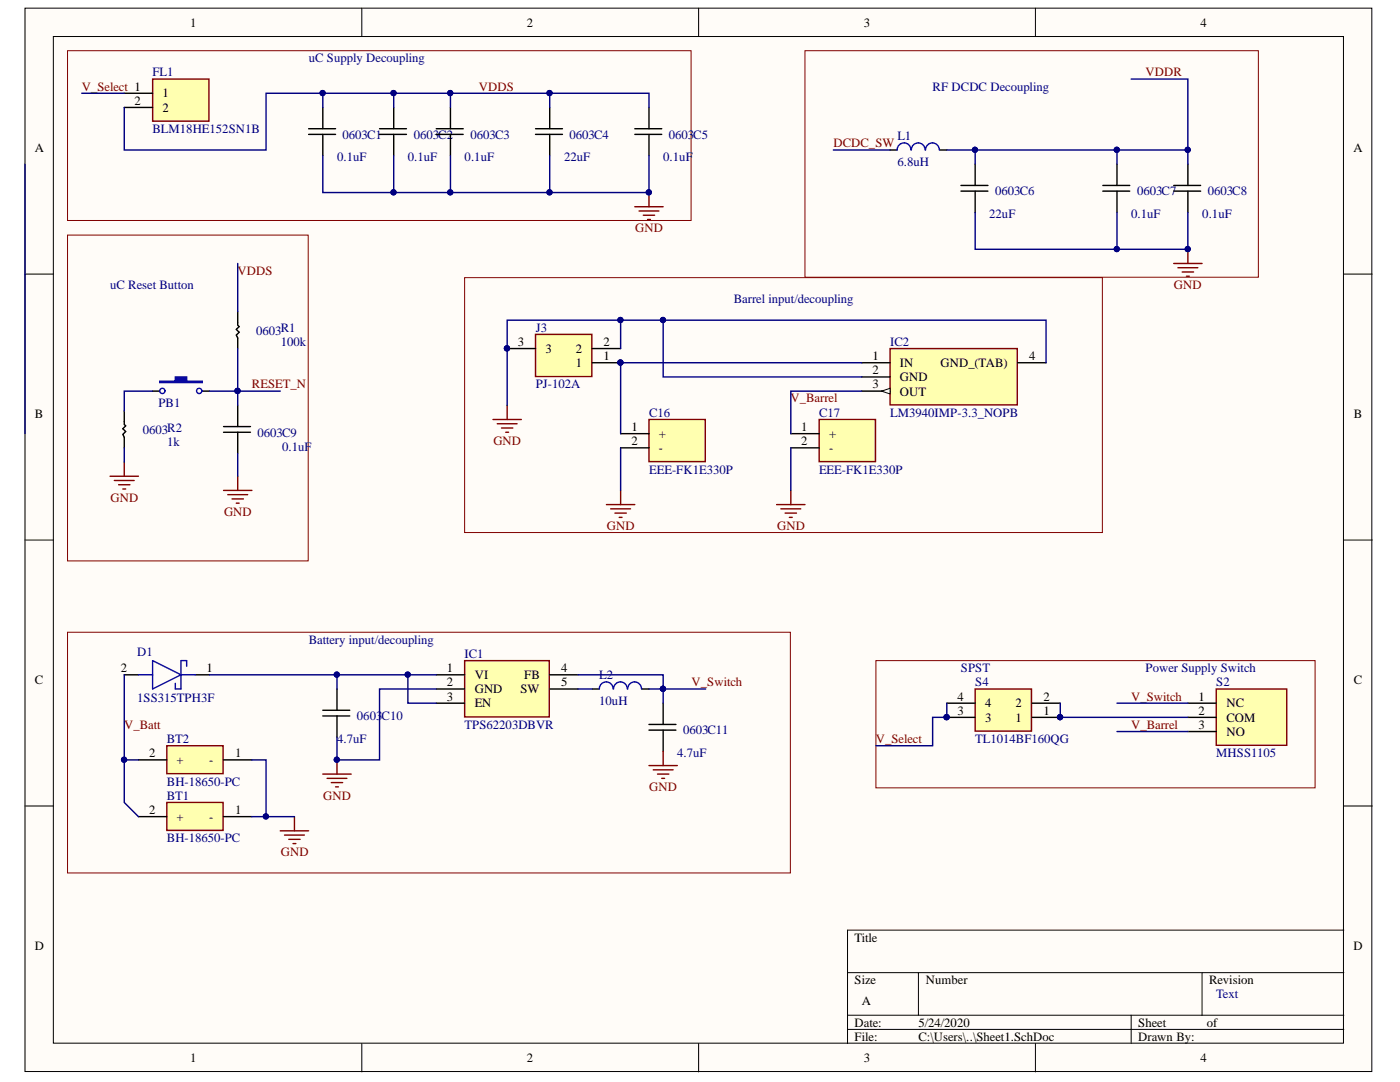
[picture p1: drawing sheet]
<svg xmlns="http://www.w3.org/2000/svg" width="279mm" height="216mm" viewBox="0 0 279 216" stroke-linecap="round" stroke-linejoin="round" font-family="sans-serif">
<defs><g id="words">
<g font-size="2.5">
<text x="37.9" y="5.3">1</text>
<text x="105.1" y="5.3">2</text>
<text x="172.4" y="5.3">3</text>
<text x="239.6" y="5.3">4</text>
<text x="26.9" y="20.9">2</text>
<text x="32.5" y="19.4">1</text>
<text x="32.5" y="22.3">2</text>
<text x="6.9" y="30.4">A</text>
<text x="270.1" y="30.4">A</text>
<text x="103.4" y="69">3</text>
<text x="108.9" y="70.4">3</text>
<text x="114.9" y="70.4">2</text>
<text x="120.4" y="71.8">1</text>
<text x="120.4" y="69">2</text>
<text x="174.1" y="71.8">1</text>
<text x="205.4" y="71.8">4</text>
<text x="114.9" y="73.3">1</text>
<text x="174.1" y="74.6">2</text>
<text x="174.1" y="77.5">3</text>
<text x="179.6" y="73.3">IN</text>
<text x="179.6" y="76.1">GND</text>
<text x="187.7" y="73.3">GND_(TAB)</text>
<text x="6.9" y="83.5">B</text>
<text x="179.6" y="78.9">OUT</text>
<text x="270.2" y="83.5">B</text>
<text x="126" y="86">1</text>
<text x="126" y="88.8">2</text>
<text x="131.5" y="87.4">+</text>
<text x="159.9" y="86">1</text>
<text x="159.9" y="88.8">2</text>
<text x="165.5" y="87.4">+</text>
<text x="131.5" y="90.3">-</text>
<text x="165.5" y="90.3">-</text>
<text x="6.9" y="136.6">C</text>
<text x="24.1" y="134.1">2</text>
<text x="41.2" y="134.1">1</text>
<text x="89.2" y="134.1">1</text>
<text x="89.2" y="136.9">2</text>
<text x="94.7" y="135.5">VI</text>
<text x="104.6" y="135.5">FB</text>
<text x="112" y="134.1">4</text>
<text x="112" y="136.9">5</text>
<text x="270.2" y="136.6">C</text>
<text x="89.2" y="139.8">3</text>
<text x="94.7" y="138.3">GND</text>
<text x="94.7" y="141.1">EN</text>
<text x="103.9" y="138.3">SW</text>
<text x="191.1" y="142.6">3</text>
<text x="191.1" y="139.8">4</text>
<text x="196.6" y="141.1">4</text>
<text x="202.7" y="141.1">2</text>
<text x="208.2" y="142.6">1</text>
<text x="208.2" y="139.8">2</text>
<text x="239.2" y="139.8">1</text>
<text x="239.2" y="142.6">2</text>
<text x="244.8" y="141.1">NC</text>
<text x="196.6" y="144">3</text>
<text x="202.7" y="144">1</text>
<text x="239.2" y="145.4">3</text>
<text x="244.8" y="144">COM</text>
<text x="244.8" y="146.8">NO</text>
<text x="29.7" y="151.1">2</text>
<text x="35.2" y="152.5">+</text>
<text x="41.7" y="152.5">-</text>
<text x="46.9" y="151.1">1</text>
<text x="29.7" y="162.4">2</text>
<text x="35.2" y="163.8">+</text>
<text x="41.7" y="163.8">-</text>
<text x="46.9" y="162.4">1</text>
<text x="6.9" y="189.6">D</text>
<text x="170.5" y="187.9">Title</text>
<text x="270.1" y="189.6">D</text>
<text x="170.5" y="196.4">Size</text>
<text x="184.7" y="196.4">Number</text>
<text x="241.3" y="196.4">Revision</text>
<text x="172" y="200.6">A</text>
<text x="170.5" y="204.9">Date:</text>
<text x="170.5" y="207.6">File:</text>
<text x="183.3" y="204.9">5/24/2020</text>
<text x="183.3" y="207.6">C:\Users\..\Sheet1.SchDoc</text>
<text x="227.2" y="204.9">Sheet</text>
<text x="227.2" y="207.6">Drawn By:</text>
<text x="240.8" y="204.9">of</text>
<text x="37.9" y="212">1</text>
<text x="105.1" y="212">2</text>
<text x="172.4" y="212">3</text>
<text x="239.6" y="212">4</text>
</g>
<g font-size="2.5" fill="#000080">
<text x="30.4" y="15.2">FL1</text>
<text x="61.6" y="12.4">uC Supply Decoupling</text>
<text x="186.1" y="18.1">RF DCDC Decoupling</text>
<text x="30.4" y="26.5">BLM18HE152SN1B</text>
<text x="68.4" y="27.6">0603C1</text>
<text x="82.6" y="27.6">0603C2</text>
<text x="93.9" y="27.6">0603C3</text>
<text x="113.7" y="27.6">0603C4</text>
<text x="133.4" y="27.6">0603</text>
<text x="138.3" y="27.6">C5</text>
<text x="179.1" y="28">L1</text>
<text x="67.3" y="32.2">0.1uF</text>
<text x="81.4" y="32.2">0.1uF</text>
<text x="92.7" y="32.2">0.1uF</text>
<text x="112.6" y="32.2">22uF</text>
<text x="132.3" y="32.2">0.1uF</text>
<text x="179.1" y="33">6.8uH</text>
<text x="198.6" y="39">0603C6</text>
<text x="226.9" y="39">0603C7</text>
<text x="241" y="39">0603C8</text>
<text x="197.4" y="43.5">22uF</text>
<text x="225.7" y="43.5">0.1uF</text>
<text x="239.9" y="43.5">0.1uF</text>
<text x="22" y="57.6">uC Reset Button</text>
<text x="146.5" y="60.5">Barrel input/decoupling</text>
<text x="51.1" y="66.8">0603R1</text>
<text x="56" y="69.1">100k</text>
<text x="106.9" y="66.2">J3</text>
<text x="177.6" y="69">IC2</text>
<text x="106.9" y="77.5">PJ-102A</text>
<text x="31.6" y="81.1">PB1</text>
<text x="129.6" y="83.2">C16</text>
<text x="163.4" y="83.2">C17</text>
<text x="177.6" y="83.2">LM3940IMP-3.3_NOPB</text>
<text x="28.5" y="86.5">0603R2</text>
<text x="33.4" y="89">1k</text>
<text x="51.4" y="87.1">0603C9</text>
<text x="56.3" y="89.9">0.1uF</text>
<text x="129.6" y="94.5">EEE-FK1E330P</text>
<text x="163.4" y="94.5">EEE-FK1E330P</text>
<text x="27.4" y="131">D1</text>
<text x="61.6" y="128.5">Battery input/decoupling</text>
<text x="92.7" y="131.2">IC1</text>
<text x="119.6" y="135.5">L2</text>
<text x="191.8" y="134.1">SPST</text>
<text x="194.6" y="136.9">S4</text>
<text x="228.6" y="134.1">Power Supply Switch</text>
<text x="242.7" y="136.9">S2</text>
<text x="27.4" y="140">1SS315TPH3F</text>
<text x="71.2" y="143.8">0603</text>
<text x="76.1" y="143.8">C10</text>
<text x="119.6" y="140.6">10uH</text>
<text x="33.3" y="148.2">BT2</text>
<text x="67.3" y="148.2">4.7uF</text>
<text x="92.7" y="145.4">TPS62203DBVR</text>
<text x="136.3" y="146.5">0603C11</text>
<text x="194.6" y="148.2">TL1014BF160QG</text>
<text x="135.1" y="151.1">4.7uF</text>
<text x="242.7" y="151.1">MHSS1105</text>
<text x="33.3" y="159.6">BT1</text>
<text x="33.3" y="156.8">BH-18650-PC</text>
<text x="33.3" y="168.1">BH-18650-PC</text>
<text x="242.7" y="199.2">Text</text>
</g>
<g font-size="2.5" fill="#800000">
<text x="228.6" y="15.2">VDDR</text>
<text x="16.3" y="18.1">V_Select 1</text>
<text x="95.6" y="18.1">VDDS</text>
<text x="166.3" y="29.4">DCDC_SW</text>
<text x="126.8" y="46.3">GND</text>
<text x="47.4" y="54.9">VDDS</text>
<text x="234.3" y="57.6">GND</text>
<text x="50.3" y="77.5">RESET_N</text>
<text x="157.8" y="80.3">V_Barrel</text>
<text x="98.5" y="88.8">GND</text>
<text x="22.1" y="100.1">GND</text>
<text x="44.7" y="102.9">GND</text>
<text x="121.1" y="105.8">GND</text>
<text x="155.1" y="105.8">GND</text>
<text x="138" y="136.9">V_Switch</text>
<text x="225.7" y="139.8">V_Switch</text>
<text x="24.8" y="145.4">V_Batt</text>
<text x="174.8" y="148.2">V_Select</text>
<text x="225.7" y="145.4">V_Barrel</text>
<text x="64.5" y="159.6">GND</text>
<text x="129.6" y="157.9">GND</text>
<text x="56" y="170.9">GND</text>
</g>
</g></defs>
<g fill="#fffcf8" stroke="#000" stroke-width=".2">
<path d="M5 1.6h268.8v212.2h-268.8z"/>
<path d="M10.6 7.3h257.5v200.9h-257.5z"/>
</g>
<g fill="none" stroke="#000" stroke-width=".2">
<path d="M72.2 1.6v5.7M139.4 1.6v5.7M206.6 1.6v5.7M5 54.7h5.6M268.2 54.7h5.7M5 107.8h5.6M268.2 107.8h5.7M5 160.8h5.6M268.2 160.8h5.7M169.1 194.1h99.1M183.3 194.1v8.5M239.9 194.1v8.5"/>
<path d="M268.2 185.6h-99.1v22.6M72.2 208.2v5.7M139.4 208.2v5.7M169.1 202.6h99.1M169.1 205.4h99.1M206.6 208.2v5.7M225.7 202.6v5.6"/>
</g>
<g fill="none" stroke="#800000" stroke-width=".28">
<path d="M129.5 38.4v2.9M126.7 41.3h5.6M127.5 42.1h4M128.4 42.9h2.3M129.2 43.8h.6M234.2 52.6h5.7M235.1 53.4h3.9M235.9 54.3h2.3M236.8 55.1h.6M237.1 49.7v2.9M98.4 83.7h5.6M99.2 84.6h4"/>
<path d="M100.1 85.4h2.2M100.9 86.3h.6M101.2 80.9v2.8M123.9 97.9v2.8M157.8 97.9v2.8M121 100.7h5.7M121.9 101.5h3.9M122.7 102.4h2.3M123.6 103.2h.5M155 100.7h5.7M155.8 101.5h4M156.7 102.4h2.3"/>
<path d="M157.5 103.2h.6M64.4 154.5h5.7M65.3 155.3h3.9M66.1 156.2h2.3M67 157h.5M67.3 151.6v2.9M55.9 165.8h5.7M56.8 166.6h3.9M57.6 167.5h2.3M58.5 168.3h.5M58.8 163v2.8"/>
</g>
<g fill="#000080" stroke="#000080" stroke-width=".2">
<circle cx="67.2" cy="151.6" r=".52"/>
<circle cx="129.5" cy="38.4" r=".52"/>
<circle cx="237" cy="49.7" r=".52"/>
</g>
<path d="M177.6 29.9h1.4M187.5 29.9h1.5M30.5 78h1.4M40.4 78h1.4" fill="none" stroke="#000" stroke-width=".28"/>
<path d="M181.8 29.9a1.37 1.37 0 0 0-1.4-1.4 1.37 1.37 0 0 0-1.4 1.4M184.6 29.9a1.37 1.37 0 0 0-1.4-1.4 1.37 1.37 0 0 0-1.3 1.4M187.5 29.9a1.37 1.37 0 0 0-1.4-1.4 1.37 1.37 0 0 0-1.4 1.4" fill="none" stroke="#00f" stroke-width=".28"/>
<path d="M31.9 76.1h3.1v-.9h2.3v.9h3.1v.2h-8.5z" fill-rule="evenodd" fill="#00f"/>
<g fill="none" stroke="#00f" stroke-width=".28">
<path d="M31.9 76.1h3.1v-.9h2.3v.9h3.1v.2h-8.5zM27.6 134.6h2.9M30.5 131.8l5.6 2.8-5.6 2.9zM36.1 134.6h2.8M37.3 133v-1.2h-1.2v5.7h-1.1v-1.2"/>
<circle cx="32.4" cy="78" r=".52"/>
<circle cx="39.8" cy="78" r=".52"/>
</g>
<path d="M22 95h5.6M22.8 95.9h4M23.7 96.7h2.2M24.5 97.6h.6M24.8 92.2v2.8M44.6 97.9h5.7M45.5 98.7h3.9M46.3 99.6h2.3M47.4 95v2.9M47.2 100.4h.5" fill="none" stroke="#800000" stroke-width=".28"/>
<path d="M24.8 134.6h2.8M38.9 134.6h2.9" fill="none" stroke="#000" stroke-width=".28"/>
<path d="M242.7 137.5h14.1v11.2h-14.1z" fill="#ffffb0" stroke="#800000" stroke-width=".28"/>
<path d="M237.1 140.3h5.6M237.1 143.1h5.6M237.1 146h5.6" fill="none" stroke="#000" stroke-width=".28"/>
<path d="M129.5 83.7h11.3v8.4h-11.3z" fill="#ffffb0" stroke="#800000" stroke-width=".28"/>
<path d="M123.9 86.5h5.6M123.9 89.4h5.6" fill="none" stroke="#000" stroke-width=".28"/>
<path d="M163.5 83.7h11.2v8.4h-11.2z" fill="#ffffb0" stroke="#800000" stroke-width=".28"/>
<path d="M157.8 86.5h5.7M157.8 89.4h5.7" fill="none" stroke="#000" stroke-width=".28"/>
<path d="M177.6 69.6h25.4v11.2h-25.4z" fill="#ffffb0" stroke="#800000" stroke-width=".28"/>
<path d="M172 72.4h5.6M172 75.2h5.6M172 78h5.6" fill="none" stroke="#000" stroke-width=".28"/>
<path d="M175.9 78l1.7-.5v1.1z" fill="#fffcf8"/>
<path d="M175.9 78l1.7-.5v1.1z" fill="none" stroke="#000" stroke-width=".2"/>
<path d="M203.1 72.4h5.7" fill="none" stroke="#000" stroke-width=".28"/>
<path d="M30.5 15.8h11.2v8.4h-11.2z" fill="#ffffb0" stroke="#800000" stroke-width=".28"/>
<path d="M24.8 18.6h5.7M24.8 21.4h5.7" fill="none" stroke="#000" stroke-width=".28"/>
<path d="M106.9 66.7h11.2v8.4h-11.2z" fill="#ffffb0" stroke="#800000" stroke-width=".28"/>
<path d="M101.2 69.6h5.7M118.2 72.4h5.7M118.2 69.6h5.7" fill="none" stroke="#000" stroke-width=".28"/>
<g fill="#000080" stroke="#000080" stroke-width=".2">
<circle cx="123.8" cy="72.3" r=".52"/>
<circle cx="101.2" cy="69.5" r=".52"/>
</g>
<path d="M13.5 10.1h124.4v33.9h-124.4zM160.7 10.1h90.4v45.2h-90.4zM13.5 46.9h48v65h-48zM92.7 55.4h127.3v50.9h-127.3zM13.5 126.2h144.2v48h-144.2zM174.8 131.8h87.7v25.4h-87.7z" fill="none" stroke="#800000" stroke-width=".2"/>
<path d="M194.6 137.5h11.3v8.4h-11.3z" fill="#ffffb0" stroke="#800000" stroke-width=".28"/>
<path d="M189 143.1h5.6M189 140.3h5.6M205.9 143.1h5.7M205.9 140.3h5.7" fill="none" stroke="#000" stroke-width=".28"/>
<g fill="#000080" stroke="#000080" stroke-width=".2">
<circle cx="211.6" cy="143.1" r=".52"/>
<circle cx="188.9" cy="143.1" r=".52"/>
</g>
<path d="M33.3 160.1h11.2v5.6h-11.2z" fill="#ffffb0" stroke="#800000" stroke-width=".28"/>
<path d="M27.6 163h5.7M44.6 163h5.7" fill="none" stroke="#000" stroke-width=".28"/>
<path d="M92.7 131.8h16.9v11.3h-16.9z" fill="#ffffb0" stroke="#800000" stroke-width=".28"/>
<g fill="none" stroke="#000" stroke-width=".28">
<path d="M61.6 25.7h5.4M61.6 26.8h5.4M64.4 21.4v4.3M64.4 26.8v4.3M75.7 25.7h5.4M75.7 26.8h5.4M78.6 21.4v4.3M78.6 26.8v4.3M87.1 25.7h5.3M87.1 26.8h5.3M89.9 21.4v4.3M89.9 26.8v4.3"/>
<path d="M106.9 25.7h5.4M106.9 26.8h5.4M109.7 21.4v4.3M109.7 26.8v4.3M126.7 25.7h5.4M126.7 26.8h5.4M129.5 21.4v4.3M129.5 26.8v4.3M191.8 37h5.4M191.8 38.1h5.4M194.6 32.8v4.2M194.6 38.1v4.3"/>
<path d="M220.1 37h5.4M220.1 38.1h5.4M222.9 32.8v4.2M222.9 38.1v4.3M234.2 37h5.4M234.2 38.1h5.4M237.1 32.8v4.2M237.1 38.1v4.3M47.4 62.2v2.7l.3 .3-.5 .5 .5 .6-.5 .6 .2 .5v2.2M24.8 82v2.7l.3 .3-.6 .5 .6 .6-.6 .6 .3 .5v2.2M44.6 85.1h5.4M44.6 86.3h5.4"/>
<path d="M47.4 80.9v4.2M47.4 86.3v4.2M67.3 137.5v4.2M87.1 134.6h5.6M87.1 137.5h5.6M109.7 134.6h5.7M109.7 137.5h5.7M118.2 137.5h1.4M128.1 137.5h1.4M64.4 141.7h5.4M64.4 142.9h5.4M67.3 142.9v4.2"/>
<path d="M87.1 140.3h5.6M129.5 144.6h5.4M129.5 145.7h5.4M132.3 140.3v4.3M132.3 145.7v4.2"/>
</g>
<path d="M122.4 137.5a1.37 1.37 0 0 0-1.4-1.4 1.37 1.37 0 0 0-1.4 1.4M125.2 137.5a1.37 1.37 0 0 0-1.4-1.4 1.37 1.37 0 0 0-1.4 1.4M128 137.5a1.37 1.37 0 0 0-1.4-1.4 1.37 1.37 0 0 0-1.3 1.4" fill="none" stroke="#00f" stroke-width=".28"/>
<path d="M129.5 152.8h5.7M130.4 153.6h3.9M131.2 154.5h2.3M132.1 155.3h.5M132.3 149.9v2.9" fill="none" stroke="#800000" stroke-width=".28"/>
<path d="M33.3 148.8h11.2v5.6h-11.2z" fill="#ffffb0" stroke="#800000" stroke-width=".28"/>
<path d="M27.6 151.6h5.7M44.6 151.6h5.7" fill="none" stroke="#000" stroke-width=".28"/>
<g fill="none" stroke="#000080" stroke-width=".28">
<path d="M16.3 18.6h8.5M64.4 18.6h-11.3v11.3h-28.3v-8.5M78.6 18.6v2.8M89.9 18.6v2.8M109.7 18.6v2.8M225.7 15.8h11.4v14.1M5 32.8v53.7M64.4 21.4v-2.8h65.1v2.8M64.4 31.1v7.3h25.5M78.6 31.1v7.3M89.9 31.1v7.3h39.6v-7.3M109.7 31.1v7.3"/>
<path d="M166.3 29.9h11.3M189 29.9h48.1v2.9M194.6 29.9v2.9M222.9 29.9v2.9M47.4 52.6v9.6M194.6 42.4v7.3h42.5v-7.3M222.9 42.4v7.3M30.5 78h-5.7v4M47.4 69.6v8.4h-5.6M55.9 78h-8.5v2.9M123.9 69.6v-5.7h-22.7v17M123.9 63.9h84.9v8.5"/>
<path d="M132.3 63.9v11.3h39.7M172 78h-14.2v8.5M172 72.4h-48.1v14.1M24.8 89.4v2.8M47.4 90.5v4.5M123.9 89.4v8.5M157.8 89.4v8.5M24.8 134.6v25.5l2.8 2.9M41.8 134.6h45.3M67.3 134.6v2.9M81.4 134.6v5.7h5.7M87.1 137.5h-11.4v14.1h-8.4v-4.5"/>
<path d="M115.4 134.6h16.9v2.9h8.5M115.4 137.5h2.8M129.5 137.5h2.8v2.8M24.8 151.6h2.8M50.3 151.6h2.8v11.4M189 140.3v2.8h-2.9v5.7h-11.3M211.6 140.3v2.8h25.5M222.9 140.3h14.2M222.9 146h14.2M50.3 163h8.5"/>
</g>
<g fill="#000080" stroke="#000080" stroke-width=".2">
<circle cx="24.8" cy="151.6" r=".52"/>
<circle cx="123.8" cy="63.9" r=".52"/>
<circle cx="101.2" cy="69.5" r=".52"/>
<circle cx="132.3" cy="63.9" r=".52"/>
<circle cx="89.9" cy="18.6" r=".52"/>
<circle cx="78.5" cy="18.6" r=".52"/>
<circle cx="222.9" cy="29.9" r=".52"/>
<circle cx="64.4" cy="18.6" r=".52"/>
<circle cx="237" cy="29.9" r=".52"/>
<circle cx="47.4" cy="78" r=".52"/>
<circle cx="194.6" cy="29.9" r=".52"/>
<circle cx="109.7" cy="18.6" r=".52"/>
<circle cx="123.8" cy="72.3" r=".52"/>
<circle cx="53.1" cy="162.9" r=".52"/>
<circle cx="67.2" cy="134.6" r=".52"/>
<circle cx="81.4" cy="134.6" r=".52"/>
<circle cx="67.2" cy="151.6" r=".52"/>
<circle cx="132.3" cy="137.4" r=".52"/>
<circle cx="89.9" cy="38.4" r=".52"/>
<circle cx="78.5" cy="38.4" r=".52"/>
<circle cx="109.7" cy="38.4" r=".52"/>
<circle cx="129.5" cy="38.4" r=".52"/>
<circle cx="222.9" cy="49.7" r=".52"/>
<circle cx="237" cy="49.7" r=".52"/>
<circle cx="188.9" cy="143.1" r=".52"/>
<circle cx="211.6" cy="143.1" r=".52"/>
</g>
<use href="#words"/>
</svg>
